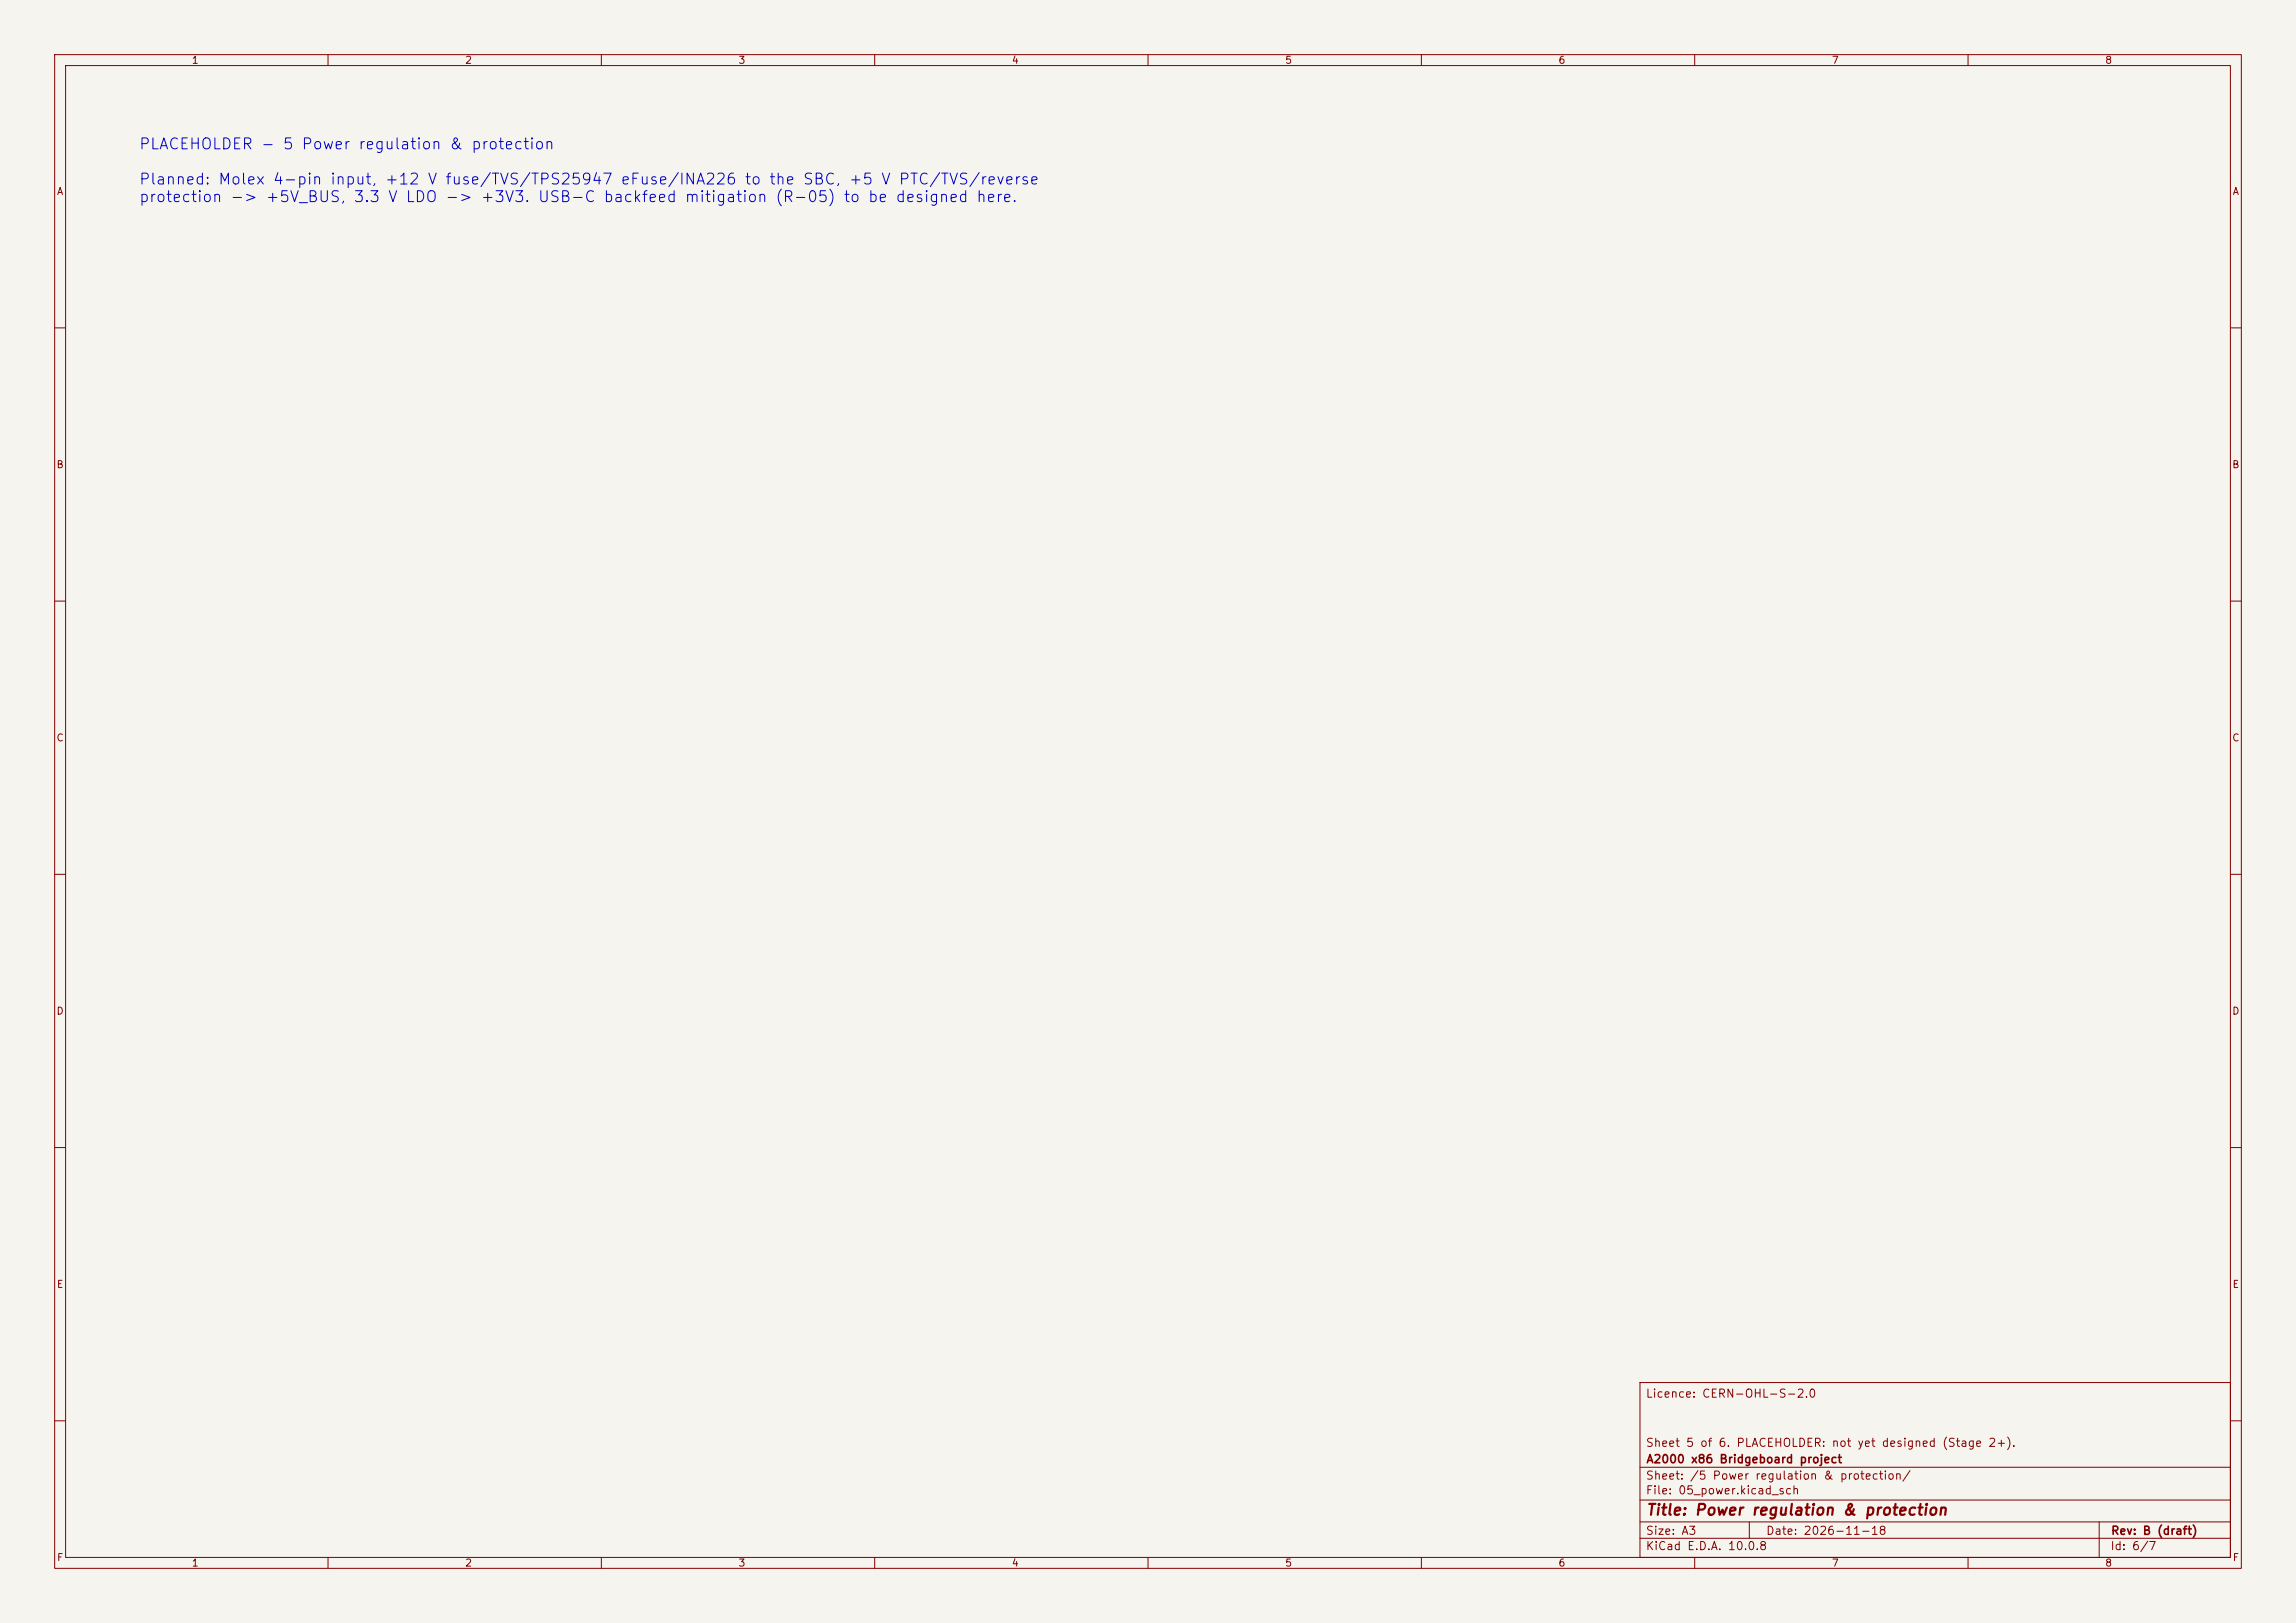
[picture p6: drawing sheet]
<svg xmlns="http://www.w3.org/2000/svg" width="420mm" height="297mm" viewBox="0 0 420 297" stroke-linecap="round" stroke-linejoin="round" font-family="sans-serif">
<defs><g id="words">
<g font-size="2" fill="#0000c2">
<text x="25.3" y="27.8">PLACEHOLDER - 5 Power regulation &amp; protection</text>
<text x="25.3" y="34.3">Planned: Molex 4-pin input, +12 V fuse/TVS/TPS25947 eFuse/INA226 to the SBC, +5 V PTC/TVS/reverse</text>
<text x="25.3" y="37.5">protection -&gt; +5V_BUS, 3.3 V LDO -&gt; +3V3. USB-C backfeed mitigation (R-05) to be designed here.</text>
</g>
<text font-size="2" fill="#840000" x="301" y="277.8">Title: Power regulation &amp; protection</text>
<g font-size="1.5" fill="#840000">
<text x="300.9" y="256.1">Licence: CERN-OHL-S-2.0</text>
<text x="300.9" y="265.1">Sheet 5 of 6. PLACEHOLDER: not yet designed (Stage 2+).</text>
<text x="301" y="268.1">A2000 x86 Bridgeboard project</text>
<text x="300.9" y="273.8">File: 05_power.kicad_sch</text>
<text x="300.9" y="271.1">Sheet: /5 Power regulation &amp; protection/</text>
<text x="300.9" y="281.2">Size: A3</text>
<text x="322.9" y="281.2">Date: 2026-11-18</text>
<text x="386" y="281.2">Rev: B (draft)</text>
<text x="300.9" y="284">KiCad E.D.A. 10.0.8</text>
<text x="385.9" y="284">Id: 6/7</text>
</g>
<g font-size="1.3" fill="#840000">
<text x="35" y="12">1</text>
<text x="85" y="12">2</text>
<text x="135" y="12">3</text>
<text x="185" y="12">4</text>
<text x="235" y="12">5</text>
<text x="285" y="12">6</text>
<text x="335" y="12">7</text>
<text x="385" y="12">8</text>
<text x="10.3" y="36">A</text>
<text x="408.3" y="36">A</text>
<text x="10.2" y="86">B</text>
<text x="408.2" y="86">B</text>
<text x="10.2" y="136">C</text>
<text x="408.2" y="136">C</text>
<text x="10.2" y="186">D</text>
<text x="408.2" y="186">D</text>
<text x="10.3" y="236">E</text>
<text x="408.3" y="236">E</text>
<text x="10.3" y="286">F</text>
<text x="35" y="287">1</text>
<text x="85" y="287">2</text>
<text x="135" y="287">3</text>
<text x="185" y="287">4</text>
<text x="235" y="287">5</text>
<text x="285" y="287">6</text>
<text x="335" y="287">7</text>
<text x="385" y="287">8</text>
<text x="408.3" y="286">F</text>
</g>
</g></defs>
<path d="M0 0h420v297h-420z" fill="#f5f4ef" stroke="#f5f4ef" stroke-width=".18"/>
<g fill="none" stroke="#840000" stroke-width=".18">
<path d="M10 10h400v277h-400zM12 12h396v273h-396zM60 10v2M110 10v2M160 10v2M210 10v2M260 10v2M310 10v2M360 10v2M10 60h2M408 60h2M10 110h2"/>
<path d="M408 110h2M10 160h2M408 160h2M10 210h2M408 210h2M300 253h108v32h-108zM10 260h2M300 278.5h108M300 274.5h108M300 268.5h108M320 278.5v3M384 278.5v6.5"/>
<path d="M408 260h2M60 285v2M110 285v2M160 285v2M210 285v2M260 285v2M300 281.5h108M310 285v2M360 285v2"/>
</g>
<use href="#words"/>
</svg>
